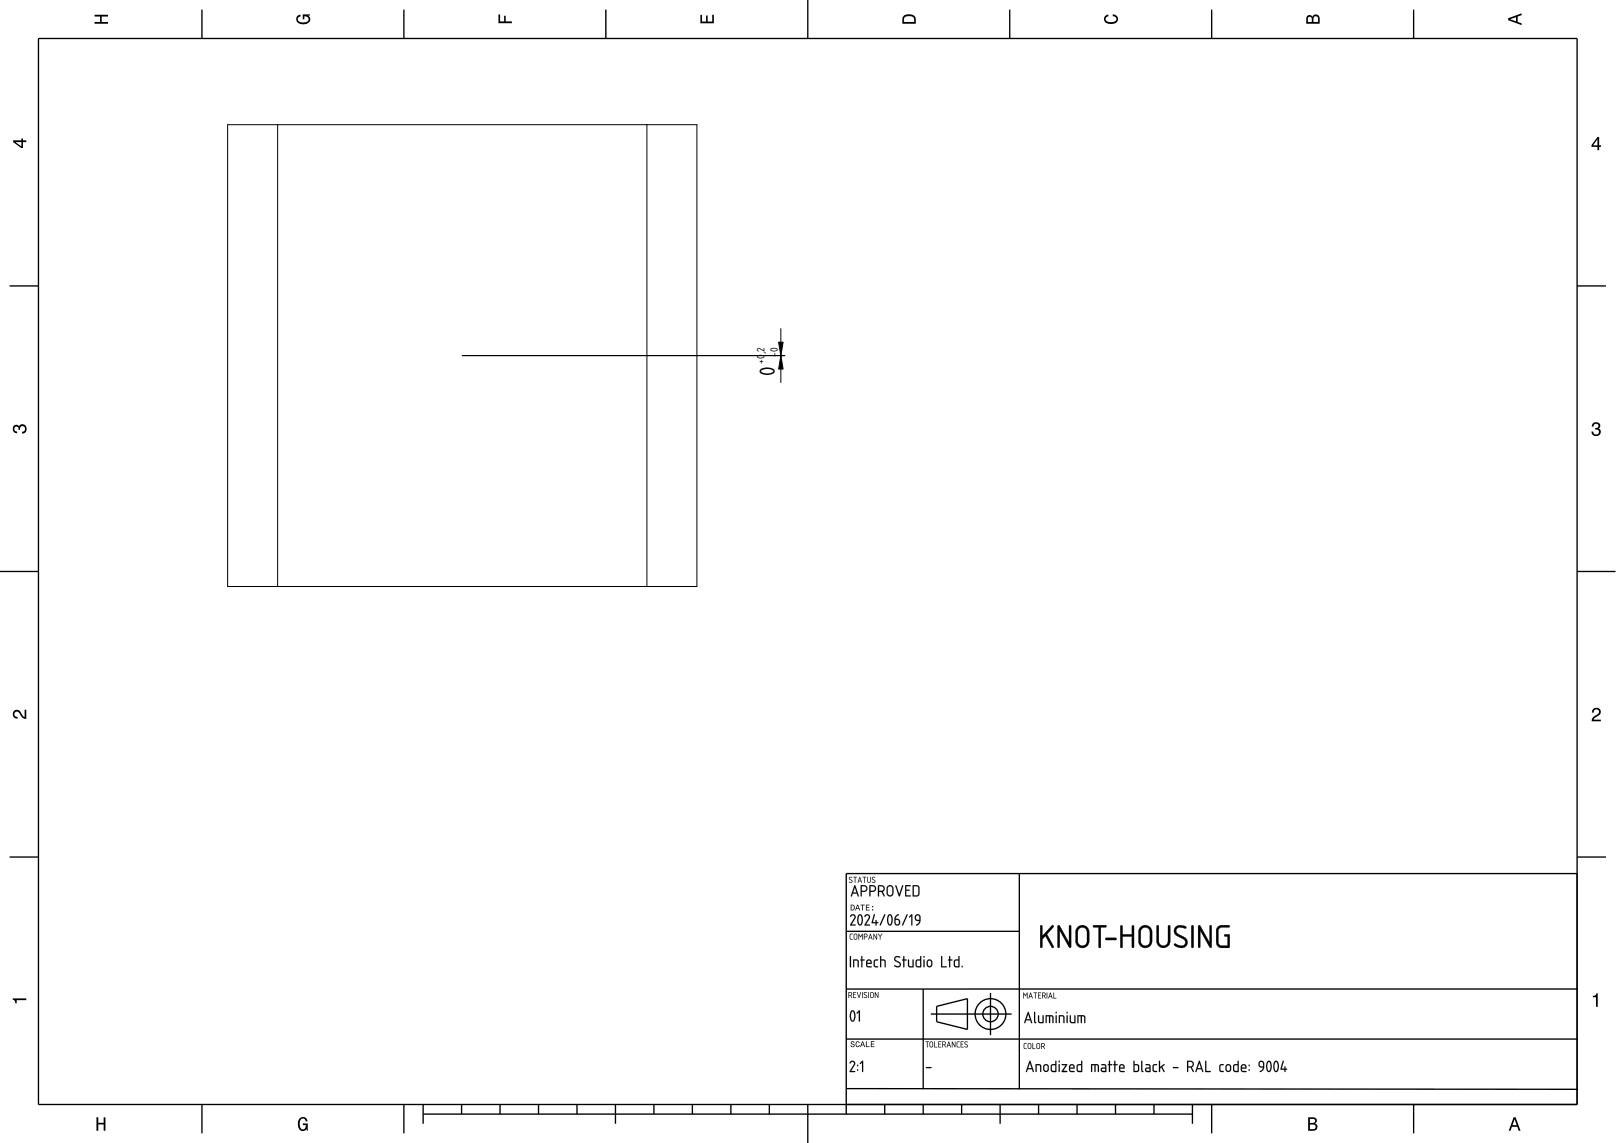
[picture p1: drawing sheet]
<svg xmlns="http://www.w3.org/2000/svg" width="420mm" height="297mm" viewBox="0 0 420 297" stroke-linecap="round" stroke-linejoin="round" font-family="sans-serif">
<defs><g id="words">
<text font-size="5.3" x="201.4" y="97.8" transform="rotate(-90 201.4 97.8)">0</text>
<g font-size="2.6">
<text x="198.8" y="94.5" transform="rotate(-90 198.8 94.5)">+0</text>
<text x="198.8" y="92.1" transform="rotate(-90 198.8 92.1)">,2</text>
<text x="202.3" y="92.7" transform="rotate(-90 202.3 92.7)">-0</text>
</g>
</g></defs>
<g fill="none" stroke="#000" stroke-width=".35">
<path d="M10 10h400v277h-400zM52.5 2.5v7.5M105 2.5v7.5M157.5 2.5v7.5M210 0v10M262.5 2.5v7.5M315 2.5v7.5M367.5 2.5v7.5M2.5 74.3h7.5M410 74.3h7.5M0 148.5h10M410 148.5h10"/>
<path d="M2.5 222.7h7.5M265 227v56M410 222.7h7.5M410 227h-190v62.5M220 242h45M240 257v26M257.5 258v11M410.2 257h-190.2M220 270h190.1M242 263.5h21M243.5 261.5l8-2v8l-8-2zM52.5 287v7.5"/>
<path d="M105 287v7.5M110 289.5h200M110 287v5M120 287v2.5M130 287v2.5M140 287v2.5M150 287v2.5M160 287v5M170 287v2.5M180 287v2.5M190 287v2.5M200 287v2.5"/>
<path d="M210 287v10M219.9 282.9l190.3 .2M230 287v2.5M240 287v2.5M250 287v2.5M260 287v5M270 287v2.5M280 287v2.5M290 287v2.5M300 287v2.5M310 287v5M315 287v7.5"/>
<path d="M367.5 287v7.5"/>
<circle cx="257.5" cy="263.5" r="4"/>
<circle cx="257.5" cy="263.5" r="2"/>
</g>
<g fill="#000">
<path d="M24.6 3.8h3.5v.5h-1.7v1.4h1.7v.5h-3.5v-.5h1.4v-1.4h-1.4z" fill-rule="evenodd"/>
<path d="M77.3 4.2l.8-.4v.5a.71 .71 0 0 0-.7 .5 .71 .71 0 0 0 .4 .8 1.68 1.68 0 0 0 2.5-.6 .92 .92 0 0 0-1.2-.8v.8h-.4v-1.3h1.9v.3l-.5 .1 .3 .2a1.17 1.17 0 0 1 .2 1.2 1.17 1.17 0 0 1-1 .7 1.9 1.9 0 0 1-2.6-1.2z" fill-rule="evenodd"/>
<path d="M129.6 3.8h.4v1.8h1.1v-1.5h.4v1.5h1.6v.4h-3.5z" fill-rule="evenodd"/>
<path d="M182.1 3.9h.4v1.7h1.1v-1.6h.4v1.6h1.2v-1.8h.4v2.3h-3.5z" fill-rule="evenodd"/>
<path d="M235 4a2.19 2.19 0 0 0-.4 2.2h3.5v-1.2a1.92 1.92 0 0 0-3.1-1zM235.3 4.4a1.54 1.54 0 0 1 2.4 .6v.7h-2.7l.1-1z" fill-rule="evenodd"/>
<path d="M287.3 4.2l.9-.4v.4l-.3 .1a.66 .66 0 0 0-.5 .6 .66 .66 0 0 0 .4 .6 1.69 1.69 0 0 0 2.5-.5 .9 .9 0 0 0-1-.8v-.5a1.24 1.24 0 0 1 1.4 1.1 1.24 1.24 0 0 1-1.1 1.4 1.93 1.93 0 0 1-2.6-1.2z" fill-rule="evenodd"/>
<path d="M339.8 4.2l-.2 .7v1.3h3.5v-1.4a.98 .98 0 0 0-.7-1 .98 .98 0 0 0-1.2 .6 .84 .84 0 0 0-1.4-.2zM340.2 4.5l.3-.1a.53 .53 0 0 1 .6 .6v.7h-1.1zM341.6 4.4l.2-.1a.62 .62 0 0 1 .9 .6v.8h-1.2z" fill-rule="evenodd"/>
<path d="M392.1 4.7v.6l3.5 1.2v-.4l-1-.4v-1.4l1-.4v-.4zM392.6 5l1.6-.5v1z" fill-rule="evenodd"/>
<path d="M3.4 36.5v.4l2.1 1.6h.5v-1.6h.8v-.4h-.8v-.5h-.4v.5zM4 36.9h1.6v1.1z" fill-rule="evenodd"/>
<path d="M415.3 35.6l-1.5 2.1v.5h1.5v.8h.5v-.8h.5v-.4h-.5v-2.2zM415.3 36.2v1.6h-1.1z" fill-rule="evenodd"/>
<path d="M3.6 110.7a.86 .86 0 0 1 1.4 .1 1.06 1.06 0 0 1 1.2-.5 1.06 1.06 0 0 1 .7 1.2 1.1 1.1 0 0 1-1.2 1.2v-.5a.72 .72 0 0 0 .9-.6 .72 .72 0 0 0-.8-.8 .72 .72 0 0 0-.6 .9h-.4a.62 .62 0 0 0-.4-.8 .62 .62 0 0 0-.8 .5 .62 .62 0 0 0 .5 .7l.4 .1v.4a1.15 1.15 0 0 1-1.2-.7 1.15 1.15 0 0 1 .3-1.2z" fill-rule="evenodd"/>
<path d="M414.2 110a1.08 1.08 0 0 1 1.3-.2 1.08 1.08 0 0 1 .5 1.3l-.4 .3a1.06 1.06 0 0 1 .6 1.3 1.06 1.06 0 0 1-1.2 .6 1.1 1.1 0 0 1-1.2-1.2h.4a.72 .72 0 0 0 .7 .9 .72 .72 0 0 0 .8-.8 .72 .72 0 0 0-1-.6v-.4a.62 .62 0 0 0 .9-.4 .62 .62 0 0 0-.5-.8 .62 .62 0 0 0-.8 .6v.3h-.4z" fill-rule="evenodd"/>
<path d="M3.6 184.8a1.22 1.22 0 0 1 2 .7l.8 .8v-1.9h.4v2.5a2.36 2.36 0 0 1-1.9-1.7 .69 .69 0 0 0-1.2 .2 .69 .69 0 0 0 .9 .9v.5a1.19 1.19 0 0 1-1.2-.7 1.19 1.19 0 0 1 .2-1.3z" fill-rule="evenodd"/>
<path d="M414.2 184.2a1.18 1.18 0 0 1 1.9 .3 1.18 1.18 0 0 1-.9 1.7l-.9 .8h1.9v.5l-2.4-.1a2.35 2.35 0 0 1 1.6-1.8 .69 .69 0 0 0-.2-1.2 .69 .69 0 0 0-.8 .8h-.5z" fill-rule="evenodd"/>
<path d="M221.2 235.1v1.5h.5a.77 .77 0 0 0 .6-.7 .77 .77 0 0 0-.6-.8zM221.4 235.3a.58 .58 0 0 1 .6 .6 .58 .58 0 0 1-.6 .5zM222.9 235.1l-.6 1.5h.2l.2-.4h.6l.1 .4h.2l-.5-1.5zM223 235.3l.2 .7h-.5zM223.7 235.1v.2h.5v1.3h.2v-1.3h.4v-.2zM225.1 235.1v1.5h1v-.2h-.8v-.5h.7v-.2h-.7v-.4h.8v-.2zM226.7 236.3v.3h.3v-.3zM226.7 235.4v.4h.3v-.4z" fill-rule="evenodd"/>
<path d="M3.3 259.5h3.5v.4h-2.5v.8h-.3a.77 .77 0 0 0-.7-.9z" fill-rule="evenodd"/>
<path d="M221.3 270.7a.53 .53 0 0 0 0 .6 .53 .53 0 0 0 .6 .2 .32 .32 0 0 1-.2 .5 .32 .32 0 0 1-.4-.4h-.2a.54 .54 0 0 0 .6 .6 .54 .54 0 0 0 .5-.7 .54 .54 0 0 0-.7-.3 .28 .28 0 0 1 .1-.5 .28 .28 0 0 1 .4 .4h.2l-.1-.2-.2-.3zM222.6 270.8l-.2 .6a.61 .61 0 0 0 .8 .7l.3-.5h-.2l-.2 .3a.61 .61 0 0 1-.5-.5 .61 .61 0 0 1 .5-.6l.4 .3-.3-.5zM224.2 270.6l-.6 1.5h.2l.2-.4h.6l.1 .4h.2l-.5-1.5zM224.3 270.8l.2 .7h-.5zM225.1 270.6v1.5h1v-.2h-.8v-1.3zM226.4 270.6v1.5h1v-.2h-.8v-.5h.7v-.2h-.7v-.4h.8v-.2z" fill-rule="evenodd"/>
<path d="M414.1 258.8a.77 .77 0 0 0 1-.7h.3v3.6h-.4v-2.5h-.9z" fill-rule="evenodd"/>
<path d="M25.1 290.4h.5v1.4h1.4v-1.4h.4v3.5h-.4v-1.7h-1.4v1.7h-.5z" fill-rule="evenodd"/>
<path d="M77.8 290.8a1.2 1.2 0 0 1 1.3-.5 1.2 1.2 0 0 1 .9 1.1h-.5a.71 .71 0 0 0-.5-.7 .71 .71 0 0 0-.9 .3 1.68 1.68 0 0 0 .7 2.5 .92 .92 0 0 0 .7-1.1h-.8v-.4h1.3v1.9h-.2l-.1-.5-.2 .2a1.17 1.17 0 0 1-1.2 .3 1.17 1.17 0 0 1-.8-1v-1.6z" fill-rule="evenodd"/>
<path d="M340.1 290.4v3.5h1.3a.98 .98 0 0 0 1.1-.8 .98 .98 0 0 0-.6-1.1 .86 .86 0 0 0 .4-1.1 .86 .86 0 0 0-.9-.5zM340.6 290.8h.7a.53 .53 0 0 1 .6 .5 .53 .53 0 0 1-.6 .5h-.7zM340.6 292.2h.7a.61 .61 0 0 1 .8 .6 .61 .61 0 0 1-.7 .6h-.8z" fill-rule="evenodd"/>
<path d="M393.5 290.4l-1.2 3.5h.4l.4-1.1h1.4l.4 1.1h.4l-1.2-3.5zM393.8 290.9l.5 1.5h-1z" fill-rule="evenodd"/>
</g>
<g fill="#000">
<path d="M240.8 277.3h1.3l.1 .1-1.3 .2z"/>
<path d="M220.8 228l.5-.1 .3 .1-.1 .1a.31 .31 0 0 0-.4-.1 .31 .31 0 0 0-.2 .4l.7 .5-.1 .4a.42 .42 0 0 1-.4 .2 .42 .42 0 0 1-.3-.4l.5 .2 .2-.3-.8-.6zM220.8 228v.5l.7 .5-.2 .3-.5-.2v.2a.45 .45 0 0 0 .7 .1 .45 .45 0 0 0-.1-.7l-.5-.3v-.2l.6-.2zM221.9 227.9h.9l-.4 .1-.1 1.4-.1-1.4zM221.9 227.9l.4 .1v1.4l.1-1.4 .4-.1zM223.5 227.9l.5 1.5-.2-.4h-.5l-.2 .4h-.1zM223.5 227.9l-.5 1.5 .2-.4h.6l.2 .4zM223.5 228.2l-.2 .7h.5zM223.5 228.2l.3 .7h-.5zM224.3 227.9h.9l-.4 .1v1.4l-.1-1.4zM224.3 227.9l.4 .1 .1 1.4v-1.4l.4-.1zM225.5 227.9h.1l.1 1.2 .2 .2 .3-.2 .1-1.2h.1v1.2l-.3 .3h-.3l-.3-.2zM225.5 227.9v1.3l.6 .2 .3-.3v-1.2l-.1 1.2-.4 .2-.2-.2zM226.8 228l.5-.1 .2 .1-.1 .1a.31 .31 0 0 0-.4-.1 .31 .31 0 0 0-.1 .4l.7 .5-.1 .4a.42 .42 0 0 1-.4 .2 .42 .42 0 0 1-.3-.4l.5 .2 .1-.3-.7-.6zM226.8 228v.5l.7 .5-.2 .3-.5-.2-.1 .2a.45 .45 0 0 0 .7 .1 .45 .45 0 0 0 0-.7l-.5-.3-.1-.2 .7-.2z"/>
<path d="M220.8 228l.5-.1 .2 .1v.1a.32 .32 0 0 0-.4-.1 .32 .32 0 0 0-.2 .4l.5 .3a.41 .41 0 0 1 0 .7 .41 .41 0 0 1-.6-.3 .4 .4 0 0 0 .4 .2 .4 .4 0 0 0 .3-.3l-.7-.5zM221.9 227.9h.9l-.4 .1-.1 1.4-.1-1.4zM223.5 227.9l.5 1.5-.2-.4h-.5l-.2 .4h-.1zM223.5 228.2l-.2 .7h.5zM224.3 227.9h.9l-.4 .1v1.4l-.1-1.4zM225.5 227.9l.1 1a.32 .32 0 0 0 .4 .4 .32 .32 0 0 0 .3-.4v-1l.1 1a.47 .47 0 0 1-.4 .5 .47 .47 0 0 1-.5-.4zM226.8 228l.5-.1 .2 .1-.1 .1a.32 .32 0 0 0-.4-.1 .32 .32 0 0 0-.1 .4l.5 .3a.41 .41 0 0 1 0 .7 .41 .41 0 0 1-.6-.3 .4 .4 0 0 0 .3 .2 .4 .4 0 0 0 .4-.3l-.7-.5z"/>
<path d="M221.2 237.8a.74 .74 0 0 1 1-.1 .74 .74 0 0 1 .2 1l-1 1.6h.9l.1 .2h-1.3l1-1.9a.51 .51 0 0 0-.3-.7 .51 .51 0 0 0-.6 .4l-.2-.1zM223.5 237.9l-.3 1.1a.98 .98 0 0 0 .5 1.2l.4-1.2a.95 .95 0 0 0-.6-1.1zM223.3 237.7l.1-.1a1.26 1.26 0 0 1 .9 1.8v.4a.65 .65 0 0 1-.7 .7 .65 .65 0 0 1-.6-.7l-.1-1.1zM225 237.8a.74 .74 0 0 1 1-.1 .74 .74 0 0 1 .1 1l-1 1.6h1l.1 .2h-1.4l1-1.9a.51 .51 0 0 0-.2-.7 .51 .51 0 0 0-.7 .4l-.2-.1zM227.2 237.6l.3 .1-.6 1.9h.7l.2-.5 .1 .5 .5 .2-.5 .1-.1 .6-.2-.6-1-.1zM230 237.6h.1l.1 .2-1.2 2.6-.2 .1zM231.2 237.9l-.3 1.1a.98 .98 0 0 0 .6 1.2l.3-1.2a.95 .95 0 0 0-.6-1.1zM231 237.7l.2-.1a1.26 1.26 0 0 1 .9 1.8l-.1 .4a.65 .65 0 0 1-.6 .7 .65 .65 0 0 1-.7-.7v-1.1zM232.9 238l.6-.4 .2 .2a.9 .9 0 0 0-.7 1 .85 .85 0 0 1 1.1 .4 .85 .85 0 0 1-.4 1.1 .85 .85 0 0 1-1.1-.3v-.1a2.08 2.08 0 0 1 .3-1.9zM232.8 239.1v.7a.45 .45 0 0 0 .5 .5 .45 .45 0 0 0 .4-.5l-.1-.6zM235.8 237.6h.2v.2l-1.2 2.6-.2 .1zM236.9 237.6l.3 .1v2.7l-.1 .1-.2-.1v-2.4l-.4 .4-.2-.1zM238 237.9a.79 .79 0 0 1 1-.2 .79 .79 0 0 1 .3 1 1.39 1.39 0 0 1-1.1 1.8v-.2l.6-.4 .2-.6a.93 .93 0 0 1-1-.3 .93 .93 0 0 1 0-1.1zM238.3 238a.63 .63 0 0 0-.1 .8 .63 .63 0 0 0 .8 .2l-.1-1-.3-.1z"/>
<path d="M221.2 237.8a.73 .73 0 0 1 1.1 .1l.1 .7-1 1.7 .9-.1 .1 .3h-1.4l1.1-1.9v-.6a.59 .59 0 0 0-.9 .3l-.2-.1zM221.3 237.7l-.3 .5h.3a.47 .47 0 0 1 .7-.3 .47 .47 0 0 1 .1 .7l-1 1.9h1.3l-.1-.2h-.9l.9-1.6a.72 .72 0 0 0-.1-.9 .72 .72 0 0 0-.9-.1zM223.5 237.9l-.3 1.1a.98 .98 0 0 0 .5 1.2l.3-.8v-.7l-.2-.7zM223.5 237.9a1.02 1.02 0 0 1 .6 1.3l-.2 .9-.4 .1-.4-1.2zM223.3 237.7l.3-.1 .4 .2a2.32 2.32 0 0 1-.2 2.7l-.6-.2-.3-.9 .1-1.1zM223.3 237.7l-.2 .3a2.28 2.28 0 0 0 .3 2.5l.6-.2 .3-1.6-.4-1zM224.9 237.8a.73 .73 0 0 1 1.2 .1l.1 .7-1.1 1.7 1-.1 .1 .3h-1.4l1-1.9v-.6a.59 .59 0 0 0-.9 .3l-.2-.1zM225.1 237.7l-.3 .5h.2a.47 .47 0 0 1 .7-.3 .47 .47 0 0 1 .1 .7l-1 1.9h1.4l-.1-.2h-1l1-1.6a.72 .72 0 0 0-.1-.9 .72 .72 0 0 0-.9-.1zM227.2 237.6l.3 .1-.6 1.9h.7l.2-.6 .1 .6 .5 .2-.5 .1-.1 .6-.2-.6-.9 .1-.1-.2zM227.3 237.6l-.7 2.2 1.1 .1 .1 .6 .1-.6 .4-.1-.4-.1v-.6h-.2v.6h-.8l.6-2zM229.9 237.6h.3v.2l-1.2 2.6-.3 .1zM230 237.6l-1.2 2.9 .2-.1 1.2-2.6zM231.3 237.9l-.4 1.1a.98 .98 0 0 0 .6 1.2l.3-.8v-.7l-.2-.7zM231.2 237.9a1.02 1.02 0 0 1 .6 1.3l-.2 .9-.4 .1-.3-1.2zM231 237.7l.4-.1 .4 .2a2.32 2.32 0 0 1-.3 2.7l-.6-.2-.3-.9 .1-1.1zM231.1 237.7l-.3 .3a2.28 2.28 0 0 0 .4 2.5l.6-.2 .3-1.6-.4-1zM232.9 238l.8-.4v.2l-.5 .3-.3 .7h.6l.3 .2a1.15 1.15 0 0 1 0 1.4v-.1a.71 .71 0 0 1-1 0l-.3-.4a2.1 2.1 0 0 1 .4-1.9zM232.9 238a2.15 2.15 0 0 0-.3 2 .83 .83 0 0 0 1.1 .3 .83 .83 0 0 0 .3-1.1 .83 .83 0 0 0-1-.4h-.2l.2-.5 .7-.7zM232.8 239.1l.2 1h.6a.67 .67 0 0 0-.3-1zM232.8 239l.8 .2a.58 .58 0 0 1 .1 .8 .58 .58 0 0 1-.7 .2zM235.8 237.6h.2v.2l-1.2 2.6-.2 .1zM235.8 237.6l-1.2 2.9 .2-.1 1.2-2.6zM236.9 237.6l.3 .1v2.7l-.1 .1-.2-.1v-2.3l-.4 .3-.2-.1zM236.9 237.6l-.5 .7 .2 .1 .4-.4 .1 2.5 .1-2.8zM238 237.9l.2-.2a.73 .73 0 0 1 1.1 .4v.2a1.99 1.99 0 0 1-.4 2l-.6 .3-.2-.2 .5-.3 .4-.7a.95 .95 0 0 1-1.1-.4 .95 .95 0 0 1 .1-1.1zM238 237.9a1.16 1.16 0 0 0 .1 1.3l1 .1-.3 .6-.6 .4 .1 .2 .5-.2 .4-.6 .1-1.4-.2-.5a.75 .75 0 0 0-1.1 .1zM238.3 238a.67 .67 0 0 0 0 .8 .67 .67 0 0 0 .7 .2l-.1-1zM238.3 238l.3-.2a.95 .95 0 0 1 .5 1.3h-.6l-.3-.3z"/>
<path d="M222.2 230l.2 .1 .9 2.7-.2 .2-.3-.8h-1.1l-.2 .8-.3-.2zM222.2 230.1l-1 2.7 .3 .1 .2-.7h1.1l.3 .8 .1-.2-.8-2.7zM222.2 230.6l-.4 1.4h.9zM222.2 230.6l.5 1.4h-.9zM224.1 230.3v1.2h.6a.58 .58 0 0 0 .5-.6 .58 .58 0 0 0-.6-.6zM224 230.3h.6a.62 .62 0 0 1 .7 .6 .62 .62 0 0 1-.6 .6h-.7zM223.8 230.1l.1-.1a1.37 1.37 0 0 1 1.4 .3 .89 .89 0 0 1 .2 1 .89 .89 0 0 1-.8 .5h-.6v1l-.3 .1zM223.8 230.1l.1 2.8 .2-1.1a1.23 1.23 0 0 0 1.3-.4 .88 .88 0 0 0-.7-1.4zM226.3 230.3v1.2h.7a.58 .58 0 0 0 .5-.6 .58 .58 0 0 0-.6-.6zM226.3 230.3h.6a.62 .62 0 0 1 .6 .6 .62 .62 0 0 1-.5 .6h-.7zM226 230.1l.2-.1a1.37 1.37 0 0 1 1.4 .3 .89 .89 0 0 1 .1 1 .89 .89 0 0 1-.7 .5h-.7v1l-.3 .1zM226.1 230.1l.1 2.8 .1-1.1a1.23 1.23 0 0 0 1.3-.4 .88 .88 0 0 0-.7-1.4zM228.6 230.3v1.2l1-.2a.6 .6 0 0 0-.4-1zM228.5 230.3h.8l.3 .2a.64 .64 0 0 1 0 .8 .64 .64 0 0 1-.8 .2h-.3zM228.3 230.1l.1-.1a1.34 1.34 0 0 1 1.6 .5 .9 .9 0 0 1-.5 1.2l.5 1.3-.3-.1-.5-1.1h-.7l.1 1-.3 .2zM228.3 230.1l.1 2.9 .1-1.2h.7l.6 1.1h.2l-.5-1.2 .4-.4 .1-.5-.2-.4a1.37 1.37 0 0 0-1.5-.3zM231 230.5l-.2 .4 .1 1.4 .3 .3h.4l.4-.3v-1.6l-.4-.3zM231 230.4l.5-.1 .4 .3 .1 1.5a.62 .62 0 0 1-.6 .6 .62 .62 0 0 1-.6-.5v-1.3zM230.8 230.3l.6-.3 .6 .3 .3 .4v1.4a.9 .9 0 0 1-.9 .9 .9 .9 0 0 1-.9-.9v-1.5zM230.8 230.3l-.3 .6v1.2l.3 .6a.95 .95 0 0 0 1.2 0l.2-.4 .1-1.4a.88 .88 0 0 0-.6-.8 .88 .88 0 0 0-.9 .2zM232.8 230.1l.3 .1 .7 2.2 .7-2.2 .3-.1-.9 2.9-.2-.1zM232.8 230.1l.9 2.7 .2 .1 .9-2.8-.2 .1-.8 2.3-.8-2.3zM235.4 230h1.4l-.2 .3h-1v.9h.8l.1 .2-.9 .1v1.2h1.1l.1 .2h-1.4zM235.4 230.1v2.8h1.4l-.1-.2h-1.1v-1.2l.9-.1-.9-.2v-.9h1l.2-.2zM237.6 230.3v2.4l.9-.1 .3-.4-.1-1.6-.2-.2zM237.6 230.3h.9l.3 .3v1.6a.87 .87 0 0 1-1.2 .5zM237.3 230.1l1.2-.1 .6 .5v2l-.5 .5-1.3-.1zM237.3 230.1v2.8h1.2l.5-.4v-1.9l-.5-.5z"/>
<path d="M222.2 230.1h.2l.9 2.7-.2 .2-.3-.8h-1.1l-.3 .8-.2-.2zM222.2 230.6l-.4 1.4h.9zM224.1 230.3v1.2h.6a.6 .6 0 0 0 .5-.6 .6 .6 0 0 0-.6-.6zM223.8 230.1l.1-.1a1.35 1.35 0 0 1 1.4 .3 .89 .89 0 0 1 .2 .9 .89 .89 0 0 1-.8 .6h-.6v1l-.3 .1zM226.3 230.3v1.2h.7a.6 .6 0 0 0 .5-.6 .6 .6 0 0 0-.6-.6zM226.1 230.1l.1-.1a1.35 1.35 0 0 1 1.4 .3 .89 .89 0 0 1 .1 .9 .89 .89 0 0 1-.7 .6h-.7v1l-.2 .1zM228.6 230.3v1.2a.74 .74 0 0 0 .9-.1 .74 .74 0 0 0 .1-.9zM228.3 230.1l.1-.1a1.37 1.37 0 0 1 1.4 .4 .89 .89 0 0 1-.3 1.3l.5 1.2h-.2l-.6-1.1h-.7v1l-.2 .1zM231 230.5l-.2 .4v1.3a.6 .6 0 0 0 .6 .5 .6 .6 0 0 0 .6-.6v-1.2a.6 .6 0 0 0-.4-.5 .6 .6 0 0 0-.6 .1zM230.8 230.3a.88 .88 0 0 1 .9-.2 .88 .88 0 0 1 .6 .8v1.2a.88 .88 0 0 1-.9 .9 .88 .88 0 0 1-.9-.9l.1-1.5zM232.8 230.1l.3 .1 .7 2.2 .8-2.2 .2-.1-.9 2.8-.2-.1zM235.4 230.1h1.4l-.2 .2h-1v.9l.9 .2-.9 .1v1.2h1.1l.1 .2h-1.4zM237.6 230.3v2.4h.9l.3-.5-.1-1.6-.2-.3zM237.3 230.1h1.2l.5 .4v2l-.4 .5-1.3-.1z"/>
<path d="M220.8 258v.6h.3a.32 .32 0 0 0 .3-.3 .32 .32 0 0 0-.3-.3zM220.6 257.8h.5a.46 .46 0 0 1 .4 .4 .46 .46 0 0 1-.2 .5l.2 .6-.4-.6h-.3l-.2 .6zM221.8 257.8h.8l-.7 .2v.4l.5 .1-.5 .1v.6l.7 .1h-.8zM222.8 257.8l.5 1.3 .6-1.3-.5 1.5zM224.2 257.8l.1 .1-.1 1.5zM224.7 257.9l.4-.1 .3 .1-.1 .1a.32 .32 0 0 0-.4-.1 .32 .32 0 0 0-.2 .4l.5 .3a.41 .41 0 0 1 .1 .7 .41 .41 0 0 1-.7-.2 .4 .4 0 0 0 .4 .1 .4 .4 0 0 0 .3-.2l-.6-.5zM225.8 257.8l.1 .1-.1 1.5zM226.5 258l-.1 .9a.32 .32 0 0 0 .3 .3 .32 .32 0 0 0 .3-.3v-.8zM226.4 257.9l.3-.1 .3 .1 .1 1a.47 .47 0 0 1-.4 .5 .47 .47 0 0 1-.5-.5zM227.5 257.8l.7 1.2 .2-1.2v1.5l-.8-1.1-.1 1.1z"/>
<path d="M220.8 258v.6l.5-.1v-.4zM220.7 257.9l.6 .2v.4l-.6 .1zM220.6 257.8h.5a.47 .47 0 0 1 .4 .4 .47 .47 0 0 1-.2 .5l.2 .7-.4-.7h-.3l-.2 .7zM220.6 257.8v1.5l.1-.6h.4l.4 .6-.3-.6 .3-.2-.1-.5zM221.8 257.8h.8l-.7 .2v.4l.5 .1-.5 .1v.6h.6l.1 .2-.8-.1zM221.8 257.8v1.5h.8l-.7-.1v-.6l.5-.1-.5-.1v-.5l.7-.1zM222.8 257.8l.5 1.3 .6-1.3-.5 1.6zM222.8 257.8l.6 1.5 .5-1.5-.6 1.3zM224.2 257.8l.1 .1-.1 1.5zM224.2 257.8v1.6zM224.7 257.9l.4-.1 .3 .1-.1 .1a.31 .31 0 0 0-.4-.1 .31 .31 0 0 0-.1 .4l.7 .5-.1 .5a.42 .42 0 0 1-.5 .1 .42 .42 0 0 1-.3-.3l.6 .1 .1-.2-.7-.7zM224.7 257.9v.5l.6 .6-.1 .2-.6-.1v.1a.45 .45 0 0 0 .7 .1 .45 .45 0 0 0-.1-.7l-.5-.3v-.2l.7-.2zM225.8 257.8l.1 .1-.1 1.5zM225.8 257.8v1.6zM226.5 258l-.1 1 .4 .2 .2-.3v-.8zM226.5 258l.5 .1v.8a.33 .33 0 0 1-.3 .3 .33 .33 0 0 1-.3-.3zM226.3 257.9l.4-.1 .3 .1 .2 1a.48 .48 0 0 1-.5 .5 .48 .48 0 0 1-.5-.5zM226.4 257.9l-.1 1.2 .6 .2 .2-.2v-1l-.2-.3zM227.5 257.8l.7 1.2v-1.1l.2-.1v1.5l-.8-1.1v1.1h-.1zM227.5 257.8v1.5l.1-1.2 .8 1.2v-1.5l-.1 1.2z"/>
<path d="M221 248.5l.3 .1v2.6l-.2 .2-.1-.2zM221.8 249.4a.99 .99 0 0 1 1.2 0 .99 .99 0 0 1 .3 1.2l-.2 .8-.1-1.6-.9-.2v1.6l-.3 .1zM224 248.5l.2 .1v.7l.6 .2-.6 .1-.1 1.8-.2-1.8-.3-.1 .3-.2zM225.6 249.8l-.1 .4h.9l-.3-.5zM225.4 249.5a.74 .74 0 0 1 1 0 .74 .74 0 0 1 .1 1h-1l.1 .6 1 .2-.8 .1a1.06 1.06 0 0 1-.6-1.6zM227.3 249.5l.9-.2 .1 .3a.59 .59 0 0 0-.7 0 .59 .59 0 0 0-.2 .7l.1 .6 .8 .2-.1 .3a.77 .77 0 0 1-.9-.2 .77 .77 0 0 1-.1-.8zM228.9 248.5h.2v.8l.8 .1 .3 .2v1.8l-.2-.2v-1.4l-.3-.2h-.6v1.6l-.3 .1zM232.7 248.7a.94 .94 0 0 1 1.3 .1l-.1 .1a.59 .59 0 0 0-.8-.2 .59 .59 0 0 0-.2 .8l.9 .5a.83 .83 0 0 1 0 1.3 .83 .83 0 0 1-1.3-.4l.2-.1a.66 .66 0 0 0 .7 .4 .66 .66 0 0 0 .5-.7l-1.2-.8-.2-.5zM234.9 248.5l.2 .1v.7l.6 .2-.6 .1-.1 1.8-.2-1.8-.3-.1 .3-.2zM236.1 249.4l.3 .1v1.4l.2 .2h.7v-1.6l.1-.2 .1 .2v1.9h-.9a.68 .68 0 0 1-.5-.9zM238.5 249.7l-.1 1.3 .8 .1v-1.5zM238.2 249.5l1-.2v-.7l.3-.1v2.9h-1l-.4-.3zM240.1 249.4l.3 .1-.2 1.9-.1-.2zM240.1 248.7a.2 .2 0 0 1 .4 0 .2 .2 0 0 1-.4 0zM241.4 249.7l-.2 1a.46 .46 0 0 0 .5 .4 .46 .46 0 0 0 .4-.5l-.1-.9zM241.2 249.5a.73 .73 0 0 1 1.2 .5v.7a.73 .73 0 0 1-.7 .7 .73 .73 0 0 1-.8-.7l.1-.9zM244.7 248.5l.3 .1v2.5h1l.1 .3h-1.4zM246.8 248.5l.2 .1v.7l.6 .2-.6 .1-.1 1.8-.1-1.8-.3-.1 .3-.2zM248.4 249.7l-.1 1.3 .9 .1v-1.5zM248.1 249.5l1.1-.2v-.7l.2-.1v2.9h-1l-.3-.3zM250 251h.3v.4l-.3-.1z"/>
<path d="M221 248.5l.3 .1v2.6l-.2 .2-.2-.2zM221 248.5l.1 2.9 .1-2.8zM221.8 249.3h.9l.4 .2 .2 1.9-.3-.2-.1-1.5-.8-.1v1.6l-.3 .2zM221.9 249.4v1.9l.2-.1v-1.6l.8 .1 .1 1.5 .2 .1a2.09 2.09 0 0 0-.2-1.9zM224 248.5l.2 .1v.7l.6 .2-.6 .1v1.7l-.1 .1-.2-.2v-1.6l-.3-.1 .3-.2zM224 248.5v.9l-.3 .1 .3 .1 .1 1.8 .1-1.8 .6-.1-.6-.1v-.8zM225.6 249.8l-.1 .4h.9l-.3-.5zM225.5 249.8a.48 .48 0 0 1 .7-.1 .48 .48 0 0 1 .2 .5h-1zM225.4 249.5a.75 .75 0 0 1 1 0 .75 .75 0 0 1 .1 1h-1l.1 .6 1.1 .2-.9 .1a1.19 1.19 0 0 1-.4-1.9zM225.4 249.5l-.2 .5 .1 1.2 1.3 .2v-.2l-1-.1-.2-.3v-.3l1.2-.1-.1-.8-.6-.3zM227.3 249.5l1-.2v.3h-.5a.88 .88 0 0 0 0 1.5h.5v.3h-.7l-.4-.3-.1-1.2zM227.3 249.5l-.1 .1a1.5 1.5 0 0 0 .4 1.8l.7-.1-.7-.2a1.01 1.01 0 0 1 .2-1.5h.5v-.2zM228.8 248.5h.3v.8h.8l.3 .3 .1 1.8-.3-.2-.1-1.4-.8-.2v1.6l-.3 .2zM228.9 248.5v2.8l.2-.1v-1.6h.6l.3 .2v1.4l.2 .1v-1.6l-.3-.3-.8-.1v-.7zM232.7 248.7a1.13 1.13 0 0 1 1.4 0l-.2 .2a.57 .57 0 0 0-.8-.2 .57 .57 0 0 0-.2 .8l.9 .5a.74 .74 0 0 1 .2 1.2 1.02 1.02 0 0 1-1.5-.4l1.1 .3 .3-.4-.1-.3-1.3-.9zM232.7 248.7l-.2 .8 1.2 .7a.49 .49 0 0 1 .2 .7 .49 .49 0 0 1-.7 .2l-.6-.3v.3a.85 .85 0 0 0 1.2 .2 .85 .85 0 0 0 .2-1.1l-1.1-.7-.2-.3 .4-.5 .8 .2 .1-.2-.8-.2zM234.9 248.5l.2 .1v.7l.6 .2-.6 .1v1.7l-.1 .1-.2-.2v-1.6l-.3-.1 .3-.2zM234.9 248.5v.9l-.3 .1 .3 .1 .1 1.8 .1-1.8 .6-.1-.6-.1v-.8zM236.1 249.4l.3 .1v1.4l.8 .2v-1.6l.3-.1v2h-1l-.4-.3zM236.1 249.4a1.84 1.84 0 0 0 .4 2l1-.1v-1.8l-.1-.1-.1 .1v1.6h-.7l-.2-.2-.1-1.4zM238.5 249.7l-.1 1.2 .8 .2v-1.5zM238.5 249.6h.8v1.5h-.6a.89 .89 0 0 1-.2-1.5zM238.2 249.5l.3-.2h.7v-.7l.3-.1v2.9h-1l-.4-.3zM238.2 249.5v1.6l.3 .3 1-.1v-2.8l-.2 .1v.7zM240.1 249.4l.3 .1v1.7l-.2 .2-.1-.2zM240.2 249.4v2l.2-1.9zM240.1 248.7a.21 .21 0 0 1 .4 0 .21 .21 0 0 1-.4 0zM240.2 248.5v.3h.1v-.3zM241.4 249.7l-.1 1.2 .3 .2 .3-.1 .2-1.1-.3-.2zM241.4 249.7h.6l.1 .9a.48 .48 0 0 1-.4 .5 .48 .48 0 0 1-.5-.4zM241.2 249.5a.73 .73 0 0 1 .8-.1 .73 .73 0 0 1 .4 .6l-.1 1.1-.4 .3-.6-.1-.4-.6v-.9zM241.2 249.5l-.2 .3v.9a.71 .71 0 0 0 .7 .7 .71 .71 0 0 0 .7-.7l-.2-1.2-.6-.2zM244.7 248.5l.3 .1v2.5h1l.1 .3h-1.4zM244.7 248.5v2.8l1.4 .1-.1-.3h-1.1v-2.5zM246.8 248.5l.3 .1-.1 .7 .7 .2-.7 .1 .1 1.7-.2 .1-.2-.2 .1-1.6-.3-.1 .3-.2zM246.8 248.5v.9l-.3 .1 .3 .1 .1 1.8 .1-1.8 .6-.1-.6-.1v-.8zM248.4 249.7l-.1 1.2 .9 .2v-1.5zM248.4 249.6h.8v1.5h-.5a.89 .89 0 0 1-.3-1.5zM248.1 249.5l.3-.2h.8v-.7l.2-.1v2.9h-1l-.3-.3zM248.2 249.5l-.1 1.6 .3 .3 1-.1v-2.8l-.2 .1v.7zM250 251h.3v.4h-.3zM250.1 251v.3h.2v-.2z"/>
<path d="M221 242.7h.7l-.6 .2v.9l.6 .4h-.6l-.2-.2zM222.2 242.9l-.1 .9a.32 .32 0 0 0 .3 .3 .32 .32 0 0 0 .3-.4v-.7zM222.1 242.8l.3-.2 .4 .2 .1 .9a.47 .47 0 0 1-.5 .5 .47 .47 0 0 1-.4-.4zM223.2 242.7l.5 .7 .6-.7v1.5l-.2-1.2-.4 .6-.3-.6-.2 1.2zM224.8 242.8v.6h.3a.32 .32 0 0 0 .3-.3 .32 .32 0 0 0-.3-.3zM224.6 242.7l.5-.1a.47 .47 0 0 1 .4 .5 .47 .47 0 0 1-.4 .5h-.3l-.2 .6zM226.3 242.7l.5 1.5-.2-.4h-.6l-.1 .4-.1-.1zM226.3 243l-.2 .7h.4zM227.1 242.7l.8 1.1 .1-1.1v1.5l-.7-1.2-.2 1.2zM228.3 242.7l.5 .6 .4-.6h.2a1.6 1.6 0 0 0-.6 1.5 1.43 1.43 0 0 0-.5-1.5z"/>
<path d="M221 242.7h.7l-.6 .2v.9l.6 .4h-.6l-.2-.2zM221.1 242.8l-.1 1.2 .1 .2h.6l-.6-.4v-.9l.6-.2zM222.2 242.9l-.1 1 .4 .1 .2-.3v-.7zM222.2 242.9l.5 .1 .1 .7a.33 .33 0 0 1-.4 .4 .33 .33 0 0 1-.3-.3zM222.1 242.8l.3-.2 .4 .2 .1 .9a.48 .48 0 0 1-.5 .5 .48 .48 0 0 1-.5-.4zM222.1 242.8l-.1 1.1 .6 .3 .2-.3v-1l-.2-.2zM223.2 242.7l.5 .7 .6-.7v1.5l-.2-.1v-1.1l-.4 .6-.4-.6 .1 1.1-.2 .1zM223.2 242.7v1.5l.1-1.2 .4 .6 .5-.6 .1 1.2v-1.5l-.6 .7zM224.8 242.8v.6h.3a.31 .31 0 0 0 .3-.3 .31 .31 0 0 0-.3-.3zM224.8 242.8h.3a.33 .33 0 0 1 .3 .3 .33 .33 0 0 1-.3 .3h-.3zM224.6 242.7l.8 .1a.47 .47 0 0 1 .1 .5 .47 .47 0 0 1-.4 .3h-.3v.5l-.2 .1zM224.6 242.7l.1 1.5 .1-.6 .5-.1 .2-.4-.2-.4zM226.3 242.6l.5 1.6-.2-.4h-.6l-.1 .4-.2-.1zM226.3 242.7l-.5 1.4 .2-.3h.6l.2 .4zM226.3 243l-.2 .7h.4zM226.3 242.9l.3 .8h-.6zM227.1 242.7l.8 1.1v-1.1h.1v1.5l-.7-1.2v1.1l-.2 .1zM227.1 242.7v1.5l.1-1.2 .8 1.2v-1.5l-.1 1.2zM228.3 242.7l.5 .6 .4-.6h.2l-.5 .7-.1 .8v-.8zM228.3 242.7l.5 .7v.8l.1-.8 .5-.7-.6 .6z"/>
<path d="M266.1 257.9l.5 .7 .5-.7v1.6l-.1-.1v-1.1l-.4 .6-.4-.6v1.1l-.1 .1zM266.1 258v1.5l.1-1.3 .4 .7 .4-.7 .1 1.3v-1.5l-.5 .7zM267.9 257.9l.5 1.6-.2-.4h-.5l-.2 .4-.1-.1zM267.9 257.9l-.5 1.5 .3-.3h.6l.1 .4zM267.9 258.2l-.2 .7h.5zM268 258.2l.2 .8h-.5zM268.7 257.9l1 .1-.4 .1-.1 1.4-.1-1.4zM268.7 257.9l.4 .2 .1 1.4v-1.4l.4-.1zM269.9 257.9h.8l-.7 .2v.5h.5l-.5 .1v.6h.6l.1 .2h-.8zM269.9 257.9v1.6h.8l-.7-.2v-.6l.5-.1h-.5v-.5l.7-.2zM271.1 258.1v.6l.5-.1v-.4zM271.1 258.1l.5 .1v.4l-.5 .1zM270.9 257.9h.5a.47 .47 0 0 1 .5 .4 .47 .47 0 0 1-.3 .5l.3 .7-.5-.6h-.3l-.2 .6zM271 258v1.5l.1-.6h.3l.4 .6-.2-.7 .2-.2v-.5zM272.1 257.9l.2 .1-.1 1.5zM272.2 258v1.5zM273 257.9l.6 1.6-.2-.4h-.6l-.1 .4-.2-.1zM273.1 257.9l-.5 1.5 .2-.3h.6l.2 .4zM273.1 258.2l-.2 .7h.4zM273.1 258.2l.2 .8h-.5zM273.9 257.9l.2 .1-.1 1.3 .7 .2h-.8zM273.9 258v1.5h.7l-.6-.2z"/>
<path d="M266.1 257.9l.5 .7 .5-.7v1.6l-.1-1.2-.4 .6-.4-.6-.1 1.2zM267.9 257.9l.5 1.6-.2-.4h-.5l-.2 .4-.1-.1zM268 258.2l-.3 .7h.5zM268.7 257.9l.9 .1-.3 .1-.1 1.4-.1-1.4zM269.9 257.9h.8l-.7 .2v.5h.5l-.5 .1v.6l.7 .2h-.8zM271.1 258.1v.6h.3a.32 .32 0 0 0 .3-.3 .32 .32 0 0 0-.3-.3zM271 258l.4-.1a.46 .46 0 0 1 .5 .4 .46 .46 0 0 1-.3 .5l.3 .7-.5-.6h-.3l-.1 .6zM272.2 258h.1l-.1 1.5zM273.1 257.9l.5 1.6-.2-.4h-.6l-.1 .4-.2-.1zM273.1 258.2l-.2 .7h.4zM273.9 257.9l.1 1.4 .7 .2h-.8z"/>
<path d="M270.5 240.6l.4-.1 .1 .2v2.5l2.4-2.6 .5-.1-.1 .5-1.6 1.8 1.7 3.1a.29 .29 0 0 1-.1 .4 .29 .29 0 0 1-.4-.1l-1.6-3-.8 .9v2.1l-.3 .1-.2-.1zM275.1 240.5l.4 .1 2.4 4.4v-4.3l.2-.2 .4 .1-.1 5.7-.5-.2-2.4-4.3v4.2l-.1 .3-.4-.1zM280.6 241.3l-.3 .6-.1 2.8a1.2 1.2 0 0 0 1.3 1.1 1.2 1.2 0 0 0 1.1-1.2v-2.4a1.21 1.21 0 0 0-.7-1.1 1.21 1.21 0 0 0-1.3 .2zM280.2 240.9a1.77 1.77 0 0 1 1.9-.3 1.77 1.77 0 0 1 1.1 1.6v2.4a1.77 1.77 0 0 1-1.7 1.8 1.77 1.77 0 0 1-1.8-1.7v-2.9zM284.2 240.6h3.4v.4h-1.4l-.1 5.3h-.3l-.2-.2v-5.1h-1.3zM287.4 243.9l2.6-.2 .3 .3-.3 .3h-2.3l-.3-.1zM291.4 240.5l.4 .1 .1 2.2h2.4v-2.2h.5l-.1 5.7h-.3l-.1-.3v-2.6h-2.4l-.1 2.8-.2 .2-.3-.2zM297 241.3l-.4 .6v2.8a1.2 1.2 0 0 0 1.2 1.1 1.2 1.2 0 0 0 1.2-1.2v-2.4a1.21 1.21 0 0 0-.7-1.1 1.21 1.21 0 0 0-1.3 .2zM296.5 240.9a1.77 1.77 0 0 1 1.9-.3 1.77 1.77 0 0 1 1.1 1.6v2.4a1.77 1.77 0 0 1-1.7 1.8 1.77 1.77 0 0 1-1.8-1.7v-2.9zM300.8 240.5h.4l.1 .2v3.8a1.2 1.2 0 0 0 1.2 1.3 1.2 1.2 0 0 0 1.2-1.3v-3.8l.3-.3 .3 .4v3.7a1.77 1.77 0 0 1-1.7 1.8 1.77 1.77 0 0 1-1.9-1.7zM305.7 240.9a2.25 2.25 0 0 1 2.8 .1l-.2 .3h-.3a1.48 1.48 0 0 0-2.2 .4l.2 .7 .4 .4a3.6 3.6 0 0 1 2.2 1.4 1.63 1.63 0 0 1-.5 1.9 1.63 1.63 0 0 1-2 .1l-.8-.6v-.3l.2-.1a1.99 1.99 0 0 0 2.6 .1v-.7l-.2-.4-1.8-1a1.46 1.46 0 0 1-.4-2.3zM309.9 240.5h.3l.1 .3v5.2l-.3 .4-.3-.4zM311.6 240.5l.5 .1 2.4 4.4v-4.3l.1-.2 .4 .1-.1 5.7-.4-.2-2.4-4.3v4.2l-.2 .3-.4-.1zM316.6 240.9l.8-.4 2.3 .1-.1 .4-2.4 .1-.3 .4-.1 .5v3.1l.6 .6 1.8 .1v-2.4l-.8-.1-.1-.4 1.2-.1 .2 .2v3l-.1 .3h-2.4l-.7-.6-.3-1v-2.9z"/>
<path d="M270.4 240.5h.5l.2 .2-.1 2.5 2.4-2.6a.33 .33 0 0 1 .5-.1 .33 .33 0 0 1 0 .5l-1.7 1.8 1.8 3.4-.3 .2-.3-.2-1.6-3-.8 .9 .1 1.9-.4 .4-.3-.4zM270.5 240.5v5.7l.2 .1 .3-.1v-2.1l.8-.9 1.7 3 .3 .1 .1-.4-1.7-3.1 1.6-1.8 .1-.5-.5 .1-2.4 2.7v-2.6l-.1-.2zM275.1 240.4l.5 .2 2.3 4.4v-4.3l.1-.3 .5 .1v5.5l-.1 .3-.5-.2-2.3-4.3v4.2l-.2 .3-.4-.1-.1-5.4zM275.1 240.5l-.1 5.7h.4l.1-.2v-4.3l2.5 4.4 .4 .2v-5.8h-.3l-.1 .2v4.4l-2.5-4.5zM280.6 241.3l-.3 .9v2.5l.3 .8a1.35 1.35 0 0 0 1.6 0l.4-.7v-2.6a1.16 1.16 0 0 0-.7-1 1.16 1.16 0 0 0-1.3 .1zM280.6 241.3a1.09 1.09 0 0 1 1.6 0l.4 .6 .1 2.7a1.24 1.24 0 0 1-1.2 1.2 1.24 1.24 0 0 1-1.3-1.1v-2.8zM280.1 240.9a1.73 1.73 0 0 1 2.5 0l.6 .9v2.8a1.81 1.81 0 0 1-1.7 1.8 1.81 1.81 0 0 1-1.9-1.7v-2.9zM280.2 240.9l-.5 .9v2.9l.5 1.2a1.89 1.89 0 0 0 2.4 0l.5-1v-2.7a1.76 1.76 0 0 0-1-1.6 1.76 1.76 0 0 0-1.9 .3zM284.2 240.5l3.2-.1 .3 .1-.1 .5h-1.4v5l-.1 .4h-.4l-.1-.3v-5.1h-1.3zM284.2 240.6l.1 .3 1.4 .1v5.1l.1 .2h.3l.1-5.3h1.2l.2-.1v-.4zM287.4 243.8l2.6-.1 .4 .3-.4 .3h-2.3l-.3-.1zM287.4 243.9v.2l.3 .2h2.3l.3-.3-.3-.2zM291.4 240.5l.5 .1v2.2h2.4v-2.2l.3-.2 .2 .2 .1 5.4-.2 .4h-.3l-.2-.4 .1-2.6h-2.4v2.7l-.1 .3-.5-.2-.1-5.4zM291.4 240.5v5.7l.3 .1 .1-.2v-2.8h2.5v2.7l.1 .3h.3l.1-5.7h-.4l-.1 2.3h-2.5v-2.3zM297 241.3l-.4 .9v2.5l.4 .8a1.35 1.35 0 0 0 1.5 0l.4-.7v-2.6a1.16 1.16 0 0 0-.6-1 1.16 1.16 0 0 0-1.3 .1zM297 241.3a1.09 1.09 0 0 1 1.6 0l.4 .6v2.7a1.24 1.24 0 0 1-1.2 1.2 1.24 1.24 0 0 1-1.3-1.1l.1-2.8zM296.5 240.9a1.73 1.73 0 0 1 2.5 0l.5 .9 .1 2.8a1.81 1.81 0 0 1-1.8 1.8 1.81 1.81 0 0 1-1.8-1.7v-2.9zM296.5 240.9l-.4 .9v2.9l.4 1.2a1.89 1.89 0 0 0 2.5 0l.5-1v-2.7a1.76 1.76 0 0 0-1.1-1.6 1.76 1.76 0 0 0-1.9 .3zM300.8 240.4h.4l.1 .3v3.8l.4 1a1.2 1.2 0 0 0 1.9-.7v-4.1l.4-.3 .3 .4v3.7l-.1 .7-.5 .6a1.77 1.77 0 0 1-1.9 .5 1.77 1.77 0 0 1-1.1-1.7v-3.9zM300.9 240.5l-.1 4.1 .1 .7 .4 .6a1.78 1.78 0 0 0 1.9 .2 1.78 1.78 0 0 0 1-1.6v-3.7l-.2-.3-.3 .2v4.1l-.3 .6a1.2 1.2 0 0 1-1.4 .3 1.2 1.2 0 0 1-.8-1.2v-3.8l-.1-.2zM305.6 240.9a2.26 2.26 0 0 1 2.9 .1l-.1 .3h-.4a1.45 1.45 0 0 0-2.1 .4v.5l.3 .4 1.7 .9a1.49 1.49 0 0 1 .4 2.5 2.37 2.37 0 0 1-3.1-.5l.3-.3a2.77 2.77 0 0 0 2.2 .5 .92 .92 0 0 0-.1-1.6l-1.6-.8a1.5 1.5 0 0 1-.4-2.4zM305.7 240.9a1.47 1.47 0 0 0 .4 2.3l1.5 .8a.96 .96 0 0 1 .5 1.3 .96 .96 0 0 1-1.2 .5l-1.4-.6-.2 .3 .1 .3a3.1 3.1 0 0 0 2.4 .4 1.44 1.44 0 0 0 .9-1.3 1.44 1.44 0 0 0-.9-1.4l-1.4-.7a.9 .9 0 0 1-.4-1.4h-.1a1.68 1.68 0 0 1 1.9-.2h.6l-.2-.5a3.2 3.2 0 0 0-2.3 0zM309.9 240.5h.3l.2 .3v5.2l-.4 .4-.3-.4v-5.2zM309.9 240.5l-.1 5.5 .2 .3 .3-.3v-5.2l-.1-.3zM311.6 240.4l.5 .2 2.4 4.4v-4.3l.1-.3 .4 .1 .1 5.5-.2 .3-.5-.2-2.3-4.3v4.2l-.1 .3-.5-.1v-5.4zM311.7 240.5l-.1 5.7h.3l.1-.2v-4.3l2.5 4.4 .4 .2v-5.8h-.3l-.1 .2v4.4l-2.4-4.5zM316.6 240.8l1.1-.4h1.7l.4 .3-.4 .3-1.9 .1-.6 .4-.1 3.3 .4 .8 2 .2v-2.4h-.8l-.1-.5 1.2-.1 .3 .4-.1 3-.3 .2h-1.9a1.47 1.47 0 0 1-1.3-1.7v-3.2zM316.7 240.9l-.5 .9v2.9l.3 1 .7 .6h2.4v-3.4h-1l-.3 .2 .3 .2h.6v2.5h-1.8l-.6-.7-.1-3.1 .1-.5 .4-.4 2.4-.2 .1-.3-2.3-.1z"/>
<path d="M221.1 275.9a.74 .74 0 0 1 1-.1 .74 .74 0 0 1 .1 1l-.9 1.5h.9l.1 .3h-1.4l1.1-1.9a.51 .51 0 0 0-.3-.8 .51 .51 0 0 0-.7 .5l-.1-.2zM222.9 277.9h.2v.3h-.2zM222.9 276.7h.2v.3h-.2zM224.1 275.7l.3 .1v2.6l-.1 .2-.2-.2v-2.3l-.4 .4-.2-.1z"/>
<path d="M221.1 275.9a.73 .73 0 0 1 1.1 0l.1 .8-1 1.6h.9l.1 .3h-1.4l1.1-1.9v-.6a.59 .59 0 0 0-1 .3l-.1-.2zM221.2 275.8l-.3 .4 .3 .1a.47 .47 0 0 1 .6-.3 .47 .47 0 0 1 .2 .7l-1.1 1.9h1.4l-.1-.2h-1l1-1.6a.72 .72 0 0 0-.1-.9 .72 .72 0 0 0-.9-.1zM222.9 277.9h.2v.3h-.2zM222.9 277.9v.3h.2v-.3zM222.9 276.7h.2v.4h-.2zM222.9 276.7v.3h.2v-.3zM224.1 275.7l.3 .1v2.6l-.1 .2-.2-.2v-2.3l-.4 .4-.2-.1zM224.1 275.7l-.5 .7 .2 .1 .3-.4 .2 2.5 .1-2.8z"/>
<path d="M221.6 262.9l-.4 1.1a.98 .98 0 0 0 .6 1.2l.3-1.2a.95 .95 0 0 0-.5-1.1zM221.4 262.7l.1-.1a1.26 1.26 0 0 1 .9 1.8l-.1 .3a.65 .65 0 0 1-.6 .8 .65 .65 0 0 1-.7-.7v-1.1zM223.3 262.6l.3 .1v2.6l-.2 .2-.1-.2v-2.3l-.4 .4-.2-.1z"/>
<path d="M221.6 262.9l-.4 1.1a.98 .98 0 0 0 .6 1.2l.3-.8v-.7l-.2-.7zM221.5 262.9a1.02 1.02 0 0 1 .6 1.3l-.2 .9-.4 .1-.3-1.2zM221.3 262.6l.4-.1 .4 .3a2.32 2.32 0 0 1-.2 2.7l-.7-.2-.3-.9 .1-1.1zM221.4 262.7l-.2 .3a2.28 2.28 0 0 0 .3 2.5l.6-.2 .3-1.6-.4-1zM223.3 262.6l.3 .1v2.6l-.2 .2-.1-.2v-2.3l-.4 .4-.2-.1zM223.3 262.6l-.6 .7 .3 .1 .3-.4 .1 2.5 .2-2.8z"/>
<path d="M240.6 270.7h1l-.4 .1-.1 1.4-.1-1.4zM240.7 270.7l.3 .1 .1 1.4 .1-1.4 .3-.1zM241.9 270.9v1l.3 .1 .2-.3v-.7zM241.9 270.9l.5 .1 .1 .7a.33 .33 0 0 1-.3 .4 .33 .33 0 0 1-.4-.3zM241.8 270.8l.3-.2 .4 .2 .1 .9a.48 .48 0 0 1-.4 .5 .48 .48 0 0 1-.5-.4zM241.8 270.8l-.1 1.1 .6 .3 .3-.3v-1l-.3-.2zM242.9 270.7h.2v1.4l.6 .1h-.8zM242.9 270.7v1.5h.8l-.6-.1zM244 270.7h.7l-.6 .1v.5h.5l-.5 .1v.7l.6-.1v.2h-.7zM244 270.7v1.5h.7l-.6-.1v-.7l.5-.1h-.5v-.5l.6-.1zM245.1 270.8v.6l.6-.1v-.4zM245.1 270.8l.6 .1v.4l-.6 .1zM245 270.7l.5-.1a.47 .47 0 0 1 .4 .4 .47 .47 0 0 1-.3 .5l.3 .7-.4-.6h-.4l-.1 .6zM245 270.7v1.5l.1-.6h.4l.4 .6-.3-.7 .3-.2-.1-.5zM246.6 270.7l.6 1.5-.2-.4h-.6l-.1 .4-.2-.1zM246.6 270.7l-.5 1.4 .3-.3h.6l.2 .4zM246.7 271l-.3 .7h.5zM246.7 270.9l.2 .8h-.5zM247.5 270.7l.8 1.1v-1.1h.1v1.5l-.8-1.2v1.1l-.1 .1zM247.5 270.7v1.5l.1-1.2 .8 1.2v-1.5l-.1 1.2zM248.8 270.7h.7l-.6 .2v.9l.6 .4h-.6l-.2-.2zM248.9 270.8l-.1 1.2 .1 .2h.6l-.6-.4v-.9l.6-.2zM249.8 270.7h.7l-.6 .1v.5h.5l-.5 .1v.7l.6-.1v.2h-.7zM249.8 270.7v1.5h.7l-.6-.1v-.7l.5-.1h-.5v-.5l.6-.1zM250.9 270.8l.4-.1h.3l-.1 .2a.31 .31 0 0 0-.4-.1 .31 .31 0 0 0-.1 .4l.7 .5-.1 .4a.42 .42 0 0 1-.5 .1 .42 .42 0 0 1-.3-.3l.6 .1 .1-.2-.7-.6zM250.9 270.8v.5l.6 .5-.1 .3-.6-.2v.1a.45 .45 0 0 0 .7 .1 .45 .45 0 0 0-.1-.7l-.5-.2v-.2l.7-.2z"/>
<path d="M240.6 270.7h1l-.4 .1-.1 1.4-.1-1.4zM241.9 270.9l-.1 .9a.32 .32 0 0 0 .4 .3 .32 .32 0 0 0 .3-.4l-.1-.7zM241.8 270.8l.3-.2 .4 .2 .1 .9a.47 .47 0 0 1-.4 .5 .47 .47 0 0 1-.5-.4zM242.9 270.7l.2 1.4 .6 .1h-.8zM244 270.7h.7l-.6 .1v.5h.5l-.5 .1v.7l.6 .1h-.7zM245.1 270.8v.6h.4a.32 .32 0 0 0 .3-.3 .32 .32 0 0 0-.3-.3zM245 270.7h.5a.46 .46 0 0 1 .4 .3 .46 .46 0 0 1-.3 .5l.3 .7-.4-.6h-.4l-.1 .6zM246.6 270.7l.6 1.5-.2-.4h-.6l-.1 .4-.2-.1zM246.7 271l-.3 .7h.5zM247.5 270.7l.8 1.1 .1-1.1v1.5l-.8-1.2-.1 1.2zM248.8 270.7h.7l-.6 .2v.9l.6 .4h-.6l-.2-.2zM249.8 270.7h.7l-.6 .1v.5h.5l-.5 .1v.7l.6 .1h-.7zM250.9 270.8l.4-.1h.3l-.1 .2a.32 .32 0 0 0-.4-.1 .32 .32 0 0 0-.2 .4l.5 .2a.41 .41 0 0 1 .1 .7 .41 .41 0 0 1-.7-.2 .4 .4 0 0 0 .4 .2 .4 .4 0 0 0 .3-.3l-.7-.5z"/>
<path d="M240.8 277.3h1.3l.1 .1-.2 .2h-1.1zM240.8 277.3l.1 .3 1.3-.2z"/>
<path d="M266.3 271.2l.6-.1-.6 .3v.8l.6 .4h-.5l-.2-.2zM267.5 271.3l-.2 .9a.32 .32 0 0 0 .4 .3 .32 .32 0 0 0 .3-.4v-.7zM267.3 271.2l.4-.1 .3 .1 .1 .9a.47 .47 0 0 1-.4 .5 .47 .47 0 0 1-.5-.4zM268.5 271.1l.1 1.4 .6 .1h-.7zM269.7 271.3l-.1 .9a.32 .32 0 0 0 .4 .3 .32 .32 0 0 0 .3-.4l-.1-.7zM269.6 271.2l.3-.1 .4 .1 .1 .9a.47 .47 0 0 1-.4 .5 .47 .47 0 0 1-.5-.4zM270.9 271.2v.6h.3a.32 .32 0 0 0 .3-.3 .32 .32 0 0 0-.3-.3zM270.7 271.1h.5a.46 .46 0 0 1 .5 .3 .46 .46 0 0 1-.3 .6l.2 .6-.4-.6h-.3l-.2 .6z"/>
<path d="M266.3 271.1h.6l-.6 .3v.8l.6 .4h-.5l-.2-.2zM266.3 271.2l-.1 1.2 .2 .2h.5l-.6-.4v-.9l.6-.2zM267.5 271.3l-.1 1 .4 .1 .2-.3-.1-.7zM267.4 271.3l.6 .1v.7a.33 .33 0 0 1-.3 .4 .33 .33 0 0 1-.4-.3zM267.3 271.2l.4-.2 .3 .2 .1 .9a.48 .48 0 0 1-.4 .5 .48 .48 0 0 1-.5-.4zM267.3 271.2l-.1 1.1 .6 .3 .3-.3v-1l-.3-.2zM268.5 271.1h.1v1.4l.6 .1h-.7zM268.5 271.1v1.5h.7l-.6-.1zM269.7 271.3v1l.4 .1 .2-.3-.1-.7zM269.7 271.3l.5 .1 .1 .7a.33 .33 0 0 1-.3 .4 .33 .33 0 0 1-.4-.3zM269.6 271.2l.3-.2 .4 .2 .1 .9a.48 .48 0 0 1-.4 .5 .48 .48 0 0 1-.5-.4zM269.6 271.2l-.1 1.1 .6 .3 .3-.3v-1l-.3-.2zM270.9 271.2v.6l.5-.1v-.4zM270.9 271.2l.5 .1v.4l-.5 .2zM270.7 271.1h.5a.47 .47 0 0 1 .5 .3 .47 .47 0 0 1-.3 .6l.2 .6-.4-.6h-.3l-.2 .6zM270.8 271.1v1.5l.1-.6h.3l.4 .6-.2-.6 .2-.3v-.5z"/>
<path d="M267.2 263l.3 .1 .9 2.6-.2 .2-.3-.7h-1.1l-.3 .7-.2-.1zM267.3 263l-1 2.8h.3l.2-.7h1.1l.3 .8 .1-.2-.9-2.6zM267.3 263.6l-.4 1.3h.9zM267.3 263.5l.5 1.4h-1zM268.9 263l.3 .1v2.3l.2 .4-.1 .1-.3-.1-.2-.4zM268.9 263v2.4l.1 .4 .3 .1 .1-.1-.3-.4v-2.3zM269.9 263.9l.3 .1v1.4l.8 .2v-1.6l.3-.1v2h-1l-.4-.3zM269.9 263.9a1.84 1.84 0 0 0 .4 2l1-.1v-1.8l-.1-.1-.1 .1v1.6h-.6l-.3-.2-.1-1.4zM271.9 263.8l1.8 .2a2.41 2.41 0 0 1 .2 1.9l-.3-.2-.1-1.5-.5-.1v1.6l-.1 .2-.2-.2v-1.6h-.6l.1 1.6-.3 .2zM271.9 263.9v1.9l.2-.1v-1.6h.7v1.7l.2-.1v-1.6l.6 .2 .2 1.6 .1-.8a.88 .88 0 0 0-.6-1.3zM274.5 263.9l.3 .1v1.7l-.2 .2-.2-.2zM274.5 263.9l.1 2 .1-1.9zM274.4 263.2a.21 .21 0 0 1 .4 0 .21 .21 0 0 1-.4 0zM274.5 263v.3h.2v-.3zM275.3 263.8h.9l.4 .2 .1 1.9-.2-.2-.1-1.5-.8-.1v1.6l-.3 .2zM275.3 263.9v1.9l.3-.1v-1.6l.8 .1 .1 1.5 .2 .1a2.09 2.09 0 0 0-.2-1.9zM277.3 263.9l.3 .1v1.7l-.1 .2-.2-.2zM277.4 263.9l.1 2 .1-1.9zM277.3 263.2a.21 .21 0 0 1 .4 0 .21 .21 0 0 1-.4 0zM277.4 263v.3h.1v-.3zM278.2 263.9l.2 .1 .1 1.4 .8 .2v-1.6l.3-.1v2h-1.1l-.3-.3zM278.2 263.9a1.84 1.84 0 0 0 .4 2l1-.1v-1.8l-.1-.1-.2 .1v1.6h-.6l-.3-.2v-1.4zM280.2 263.8l1.8 .2a2.41 2.41 0 0 1 .2 1.9l-.3-.2-.1-1.5-.5-.1v1.6l-.1 .2-.2-.2v-1.6h-.6v1.6l-.3 .2zM280.2 263.9v1.9l.2-.1v-1.6h.6l.1 1.7 .2-.1v-1.6l.6 .2 .1 1.6 .2-.8a.88 .88 0 0 0-.6-1.3z"/>
<path d="M267.2 263l.3 .1 .8 2.6-.1 .2-.3-.7h-1.1l-.3 .7-.2-.1zM267.3 263.5l-.4 1.4h.9zM268.9 263l.2 .1v2.3l.3 .4-.1 .1-.3-.1-.2-.4zM269.9 263.9l.3 .1v1.4l.3 .2h.6v-1.6l.1-.2 .1 .2v1.9h-.9a.68 .68 0 0 1-.5-.9zM271.9 263.8h.1a1.97 1.97 0 0 1 1.8 .3l.1 1.7-.3-.1-.1-1.5-.5-.1-.1 1.8-.2-.2v-1.6h-.6l-.1 1.8-.1-.2zM274.5 263.9l.2 .1-.1 1.9-.1-.2zM274.5 263.2a.19 .19 0 0 1 .3 0 .19 .19 0 0 1-.3 0zM275.3 263.9a.99 .99 0 0 1 1.2 0 .99 .99 0 0 1 .3 1.2l-.2 .8-.1-1.6-.9-.2v1.6l-.3 .1zM277.3 263.9l.3 .1-.1 1.9-.2-.2zM277.3 263.2a.2 .2 0 0 1 .4 0 .2 .2 0 0 1-.4 0zM278.2 263.9l.2 .1v1.4l.3 .2h.6v-1.6l.2-.2 .1 .2v1.9h-.9a.68 .68 0 0 1-.6-.9zM280.2 263.8h.1a1.97 1.97 0 0 1 1.8 .3v1.7l-.2-.1-.1-1.5-.5-.1-.1 1.8-.2-.2v-1.6h-.6l-.1 1.8-.2-.2z"/>
<path d="M267.7 275.7l.2 .1 .9 2.6-.1 .2-.4-.7h-1.1l-.2 .7-.3-.1zM267.7 275.7l-.9 2.8h.2l.2-.7h1.1l.4 .8 .1-.2-.9-2.6zM267.7 276.3l-.4 1.3h.9zM267.8 276.2l.4 1.4h-.9zM269.3 276.6l.8-.1 .5 .2 .1 1.9-.3-.2-.1-1.5-.8-.1v1.6l-.2 .2zM269.3 276.6v1.9l.2-.1v-1.6l.9 .1 .1 1.5 .2 .1a2.09 2.09 0 0 0-.3-1.9zM271.7 276.9l-.1 1.2 .2 .2 .4-.1 .2-1.1-.3-.2zM271.6 276.9h.7l.1 .9a.48 .48 0 0 1-.4 .5 .48 .48 0 0 1-.5-.4zM271.5 276.7a.73 .73 0 0 1 .8-.1 .73 .73 0 0 1 .4 .6l-.1 1.1-.5 .3-.5-.1-.4-.6v-.9zM271.5 276.7l-.2 .3-.1 .9a.71 .71 0 0 0 .8 .7 .71 .71 0 0 0 .7-.7l-.2-1.2-.6-.1zM273.6 276.9l-.1 1.2 .9 .2v-1.5zM273.6 276.8h.8v1.5h-.5a.89 .89 0 0 1-.3-1.5zM273.3 276.7l.3-.2h.8v-.7l.2-.1v2.9h-1l-.3-.3zM273.3 276.8v1.5l.3 .3 1-.1v-2.8l-.2 .1v.8zM275.3 276.6l.3 .1v1.7l-.2 .2-.2-.2zM275.3 276.6l.1 2 .1-1.9zM275.2 275.9a.21 .21 0 0 1 .4 0 .21 .21 0 0 1-.4 0zM275.3 275.7v.3h.2v-.3zM276 276.6h1.4l.1 .2-1.1 1.5h.9l.2 .3h-1.4l-.1-.3 1.1-1.5h-.9zM276.1 276.6l.1 .2h.9l-1 1.8h1.3l-.1-.3h-.9l1-1.7zM278.3 277l-.1 .4h.9l-.2-.5zM278.3 277a.48 .48 0 0 1 .6-.1 .48 .48 0 0 1 .2 .5h-.9zM278.2 276.7a.75 .75 0 0 1 1 0 .75 .75 0 0 1 .1 1h-1.1l.2 .6 1 .2-.9 .1a1.19 1.19 0 0 1-.3-1.9zM278.2 276.7l-.2 .5 .1 1.2 1.3 .2v-.2l-1-.1-.2-.3v-.3h1.2l-.2-.9-.5-.2zM280.4 276.9l-.1 1.2 .8 .2v-1.5zM280.3 276.8h.8v1.5h-.5a.89 .89 0 0 1-.3-1.5zM280 276.7l.3-.2h.8v-.7l.3-.1v2.9h-1l-.4-.3zM280.1 276.8l-.1 1.5 .4 .3 .9-.1v-2.8l-.2 .1v.8zM283.7 276.5l1.8 .2a2.41 2.41 0 0 1 .2 1.9l-.3-.2-.1-1.5-.5-.1 .1 1.6-.2 .2-.2-.2 .1-1.6h-.6v1.6l-.3 .2zM283.7 276.6v1.9l.2-.1v-1.6h.7v1.7l.2-.1v-1.6l.6 .2 .2 1.6 .1-.8a.88 .88 0 0 0-.6-1.3zM286.6 277.8l.1 .5h.7v-.6zM286.5 277.8l.9-.1v.6l-.9-.1zM286.4 276.6l.9-.1 .4 .5v1.5l-1 .1a.61 .61 0 0 1-.5-.6 .61 .61 0 0 1 .6-.6h.6l-.1-.4-.9-.2zM286.4 276.6v.2l1 .2v.4h-.6a.57 .57 0 0 0-.6 .6 .57 .57 0 0 0 .5 .6l.9-.1v-1.4l-.4-.5zM288.3 275.7l.3 .1v.7l.6 .2-.6 .1v1.7l-.1 .1-.2-.2v-1.6l-.3-.1 .3-.2zM288.4 275.7l-.1 .9-.3 .1 .3 .1 .2 1.8 .1-1.8 .6-.1-.6-.1v-.8zM289.7 275.7l.3 .1v.7l.6 .2-.6 .1v1.7l-.2 .1-.1-.2v-1.6l-.3-.1 .3-.2zM289.8 275.7l-.1 .9-.3 .1 .3 .1 .1 1.8 .2-1.8 .6-.1-.6-.1v-.8zM291.3 277l-.1 .4h.9l-.2-.5zM291.3 277a.48 .48 0 0 1 .6-.1 .48 .48 0 0 1 .2 .5h-.9zM291.2 276.7a.74 .74 0 0 1 1 0 .74 .74 0 0 1 .1 1h-1.1l.2 .6 1 .2-.9 .1a1.08 1.08 0 0 1-.6-1.6zM291.2 276.7l-.2 .5 .1 1.2 1.3 .2v-.2l-1-.1-.2-.3v-.3h1.2l-.2-.9-.5-.2zM295 276.8v1.5h.7l.1-1.3zM295 276.8h.6a.97 .97 0 0 1 .3 1.4l-.9 .1zM294.7 275.7l.3 .1v.7h.8l.4 .4v1.3l-.3 .3-1 .1-.2-.1zM294.7 275.7v2.8h1.2l.2-.4v-1.2l-.3-.3h-.8v-.8zM296.7 275.7l.3 .1v2.3l.3 .4-.2 .1-.3-.1-.1-.4zM296.8 275.7l-.1 2.4 .1 .4 .3 .1 .2-.1-.3-.4v-2.3zM298.1 277.8l.1 .5h.7v-.6zM298 277.8l.9-.1v.6l-.8-.1zM297.9 276.6l.9-.1 .4 .5v1.5l-.9 .1a.61 .61 0 0 1-.6-.6 .61 .61 0 0 1 .6-.6h.6l-.1-.4-.9-.2zM297.9 276.6v.2l1 .2v.4h-.6a.57 .57 0 0 0-.6 .6 .57 .57 0 0 0 .6 .6l.8-.1v-1.4l-.4-.5zM299.8 276.7l1-.1v.2h-.5a.88 .88 0 0 0 0 1.5h.5v.3h-.7l-.4-.3-.1-1.2zM299.8 276.7v.1a1.5 1.5 0 0 0 .3 1.8l.7-.1-.7-.2a1.01 1.01 0 0 1 .2-1.5h.5v-.2zM301.3 275.7l.3 .1v1.5l1.2-.7v.2l-.6 .4 .6 1.4-.3-.1-.6-1.1-.3 .3v.9h-.3zM301.4 275.7v2.9l.2-.1v-.9l.3-.2 .6 1.1 .2 .1-.6-1.4 .6-.4 .1-.2-1.2 .7v-1.5zM305 277.3h1.3l.1 .1-.1 .2h-1.2zM305 277.3l.1 .3 1.3-.2zM308.9 275.9v1.2l1.1-.2a.6 .6 0 0 0-.4-.9zM308.9 275.9l.8 .1 .2 .1a.64 .64 0 0 1 .1 .9 .64 .64 0 0 1-.8 .2h-.3zM308.7 275.7l.1-.1a1.34 1.34 0 0 1 1.5 .5 .9 .9 0 0 1-.4 1.3l.5 1.2-.3-.1-.5-1.1h-.7v1.1l-.2 .1zM308.7 275.7l.1 2.9 .1-1.2h.7l.5 1.1 .2 .1-.5-1.3 .5-.3 .1-.5-.2-.5a1.37 1.37 0 0 0-1.5-.3zM311.7 275.7l.3 .1 .9 2.6-.2 .2-.3-.7h-1.1l-.3 .7-.2-.1zM311.8 275.7l-1 2.8h.3l.2-.7h1.1l.3 .8 .1-.2-.9-2.6zM311.8 276.3l-.4 1.3h.9zM311.8 276.2l.5 1.4h-1zM313.4 275.7l.2 .1v2.5h1l.2 .3h-1.4zM313.4 275.7v2.9h1.4l-.2-.3h-1v-2.5zM317.1 276.7l1.1-.1v.2h-.6a.88 .88 0 0 0 0 1.5h.6v.3h-.8l-.3-.3-.1-1.2zM317.2 276.7l-.1 .1a1.5 1.5 0 0 0 .3 1.8l.8-.1-.8-.2a1.01 1.01 0 0 1 .2-1.5h.5v-.2zM319.1 276.9l-.1 1.2 .3 .2 .3-.1 .2-1.1-.3-.2zM319 276.9h.7l.1 .9a.48 .48 0 0 1-.4 .5 .48 .48 0 0 1-.5-.4zM318.9 276.7a.73 .73 0 0 1 .8-.1 .73 .73 0 0 1 .4 .6l-.1 1.1-.5 .3-.5-.1-.4-.6v-.9zM318.9 276.7l-.2 .3-.1 .9a.71 .71 0 0 0 .8 .7 .71 .71 0 0 0 .7-.7l-.2-1.2-.6-.1zM321 276.9l-.1 1.2 .9 .2v-1.5zM321 276.8h.8v1.5h-.5a.89 .89 0 0 1-.3-1.5zM320.7 276.7l.3-.2h.8v-.7l.2-.1v2.9h-1l-.3-.3zM320.7 276.8v1.5l.3 .3 1-.1v-2.8l-.2 .1v.8zM323 277l-.1 .4h.9l-.3-.5zM323 277a.48 .48 0 0 1 .6-.1 .48 .48 0 0 1 .2 .5h-.9zM322.9 276.7a.75 .75 0 0 1 1 0 .75 .75 0 0 1 0 1h-1l.1 .6 1.1 .2-.9 .1a1.19 1.19 0 0 1-.3-1.9zM322.9 276.7l-.3 .5 .2 1.2 1.2 .2v-.2l-1-.1-.1-.3v-.3h1.1l-.1-.9-.5-.2zM324.7 277.9h.2v.3h-.2zM324.7 277.9v.3h.2v-.3zM324.7 276.7h.2v.4h-.2zM324.7 276.7v.3h.2v-.3zM327.3 275.9l.2-.1a.73 .73 0 0 1 1.2 .4v.2a1.99 1.99 0 0 1-.5 2l-.5 .2-.2-.1 .5-.4 .4-.7a.95 .95 0 0 1-1.1-.3 .95 .95 0 0 1 0-1.2zM327.4 276a1.16 1.16 0 0 0 .1 1.2l.9 .2-.2 .5-.6 .5 .1 .2 .5-.3 .4-.5 .1-1.4-.2-.5a.75 .75 0 0 0-1.1 .1zM327.6 276.1a.67 .67 0 0 0 0 .8 .67 .67 0 0 0 .8 .2l-.1-1zM327.6 276l.3-.1a.95 .95 0 0 1 .5 1.3l-.6-.1-.3-.2zM329.8 276l-.3 1.1a.98 .98 0 0 0 .5 1.2l.3-.8v-.7l-.2-.7zM329.8 276a1.02 1.02 0 0 1 .6 1.3l-.2 .9-.4 .1-.4-1.2zM329.6 275.7l.3-.1 .4 .3a2.32 2.32 0 0 1-.2 2.7l-.6-.2-.3-.9 .1-1.1zM329.6 275.8l-.2 .3a2.28 2.28 0 0 0 .3 2.5l.6-.2 .3-1.6-.4-1zM331.7 276l-.3 1.1a.98 .98 0 0 0 .5 1.2l.3-.8v-.7l-.2-.7zM331.7 276a1.02 1.02 0 0 1 .5 1.3l-.2 .9-.4 .1-.3-1.2zM331.4 275.7l.4-.1 .4 .3a2.32 2.32 0 0 1-.2 2.7l-.7-.2-.2-.9v-1.1zM331.5 275.8l-.2 .3a2.28 2.28 0 0 0 .3 2.5l.6-.2 .3-1.6-.4-1zM333.5 275.7l.3 .1-.6 1.9h.7l.2-.6 .1 .6 .5 .2-.5 .1-.1 .6-.2-.6h-.8l-.2-.1zM333.6 275.7l-.7 2.2 1.1 .1 .1 .6 .1-.6 .5-.1-.5-.2v-.5h-.2v.5h-.8l.6-1.9z"/>
<path d="M267.7 275.7l.2 .1 .9 2.6-.1 .2-.4-.7h-1.1l-.2 .7-.3-.1zM267.8 276.3l-.5 1.3h.9zM269.3 276.6a.99 .99 0 0 1 1.2 .1 .99 .99 0 0 1 .2 1.1l-.1 .8-.2-1.6-.9-.2v1.6l-.2 .2zM271.7 276.9l-.2 1a.46 .46 0 0 0 .5 .4 .46 .46 0 0 0 .4-.5l-.1-.9zM271.5 276.7a.73 .73 0 0 1 1.2 .5v.7a.73 .73 0 0 1-.7 .7 .73 .73 0 0 1-.8-.7l.1-.9zM273.6 276.9l-.1 1.3 .9 .1v-1.5zM273.3 276.7l1.1-.2v-.7l.2-.1v2.9h-1l-.3-.3zM275.3 276.6l.2 .1-.1 1.9-.2-.2zM275.2 275.9a.2 .2 0 0 1 .4 0 .2 .2 0 0 1-.4 0zM276.1 276.6h1.3l-1 1.7h.9l.1 .3h-1.3l1-1.8h-.9zM278.3 277l-.1 .4h.9l-.2-.5zM278.2 276.7a.74 .74 0 0 1 1 0 .74 .74 0 0 1 .1 1h-1.1l.2 .6 1 .2-.9 .1a1.06 1.06 0 0 1-.5-1.6zM280.3 276.9l-.1 1.3 .9 .1v-1.5zM280.1 276.7l1-.2v-.7l.2-.1v2.9h-.9l-.4-.3zM283.7 276.6l.1-.1a1.97 1.97 0 0 1 1.8 .3l.1 1.8-.3-.2v-1.5l-.6-.1-.1 1.8-.1-.2v-1.6h-.6l-.2 1.8-.1-.1zM286.5 277.8l.2 .5h.7v-.6zM286.4 276.6h.8l.5 .5-.1 1.5h-.9a.59 .59 0 0 1-.5-.6 .59 .59 0 0 1 .6-.6h.6l-.1-.4-.9-.2zM288.4 275.7l.2 .1v.7l.6 .2-.6 .1-.1 1.8-.2-1.8-.3-.1 .3-.2zM289.7 275.7l.3 .1v.7l.6 .2-.6 .1-.2 1.8-.1-1.8-.3-.1 .3-.2zM291.3 277l-.1 .4h.9l-.2-.5zM291.2 276.7a.74 .74 0 0 1 1 0 .74 .74 0 0 1 .1 1h-1.1l.2 .6 1 .2-.9 .1a1.06 1.06 0 0 1-.5-1.6zM295 276.8v1.5h.5a1.04 1.04 0 0 0 .3-1.4zM294.7 275.7l.3 .1v.7l.8 .1 .3 .3 .1 1.2-.3 .4h-1.2zM296.8 275.7l.2 .1v2.3l.3 .4-.2 .1-.3-.1-.1-.4zM298.1 277.8l.1 .5h.7v-.6zM297.9 276.6h.8l.5 .5-.1 1.5h-.8a.59 .59 0 0 1-.6-.6 .59 .59 0 0 1 .6-.6h.6l-.1-.4-.9-.2zM299.8 276.7l.9-.2 .1 .3a.59 .59 0 0 0-.7 0 .59 .59 0 0 0-.1 .7v.7l.8 .1-.1 .3a.77 .77 0 0 1-.8-.1 .77 .77 0 0 1-.2-.9zM301.4 275.7l.2 .1v1.5l1.2-.7-.6 .6 .6 1.4-.3-.1-.6-1.1-.3 .3v.9h-.2zM305 277.3h1.3l.1 .1-1.3 .2zM308.9 275.9v1.2a.74 .74 0 0 0 .9-.1 .74 .74 0 0 0 .1-.9zM308.7 275.7h.1a1.37 1.37 0 0 1 1.4 .3 .89 .89 0 0 1-.3 1.4l.5 1.2-.3-.1-.5-1.1h-.7v1.1l-.2 .1zM311.7 275.7l.3 .1 .8 2.6-.1 .2-.3-.7h-1.1l-.3 .7-.2-.1zM311.8 276.3l-.4 1.3h.9zM313.4 275.7l.2 .1v2.5h1l.2 .3h-1.4zM317.2 276.7l.8-.2 .1 .3a.59 .59 0 0 0-.6 0 .59 .59 0 0 0-.2 .7v.7l.8 .1-.1 .3a.77 .77 0 0 1-.8-.1 .77 .77 0 0 1-.2-.9zM319.1 276.9l-.2 1a.46 .46 0 0 0 .5 .4 .46 .46 0 0 0 .4-.5l-.1-.9zM318.9 276.7a.73 .73 0 0 1 1.2 .5v.7a.73 .73 0 0 1-.7 .7 .73 .73 0 0 1-.8-.7l.1-.9zM321 276.9l-.1 1.3 .9 .1v-1.5zM320.7 276.7l1.1-.2v-.7l.2-.1v2.9h-1l-.3-.3zM323 277l-.1 .4h.9l-.2-.5zM322.9 276.7a.74 .74 0 0 1 .9 0 .74 .74 0 0 1 .1 1h-1l.1 .6 1.1 .2-.9 .1a1.06 1.06 0 0 1-.6-1.6zM324.7 277.9h.2v.3h-.2zM324.7 276.7h.2v.3h-.2zM327.4 275.9a.79 .79 0 0 1 1-.1 .79 .79 0 0 1 .3 1 1.39 1.39 0 0 1-1.2 1.8v-.2l.7-.5 .2-.5a.93 .93 0 0 1-1.1-.3 .93 .93 0 0 1 .1-1.2zM327.6 276.1a.63 .63 0 0 0 0 .8 .63 .63 0 0 0 .8 .2l-.1-1-.4-.2zM329.8 276l-.3 1.1a.98 .98 0 0 0 .5 1.2l.4-1.2a.95 .95 0 0 0-.6-1.1zM329.6 275.8l.1-.1a1.26 1.26 0 0 1 .9 1.8v.3a.65 .65 0 0 1-.7 .8 .65 .65 0 0 1-.6-.7l-.1-1.1zM331.7 276l-.4 1.1a.98 .98 0 0 0 .6 1.2l.3-1.2a.95 .95 0 0 0-.5-1.1zM331.5 275.8l.1-.1a1.26 1.26 0 0 1 .9 1.8l-.1 .3a.65 .65 0 0 1-.6 .8 .65 .65 0 0 1-.6-.7l-.1-1.1zM333.6 275.7l.2 .1-.6 1.9h.7l.2-.6 .1 .6 .5 .2-.5 .1-.1 .6-.2-.6-1-.1z"/>
</g>
<path d="M59.2 32.4h122v120h-122zM72.2 32.4v120M168.2 32.4v120M120.2 92.4h83.9M203 85.4v14" fill="none" stroke="#000" stroke-width=".26"/>
<path d="M202.4 88.9h1.2l-.6 3.5zM203 92.4l.6 3.5h-1.2z" fill="#000" stroke="#000" stroke-width=".26"/>
<use href="#words"/>
</svg>
